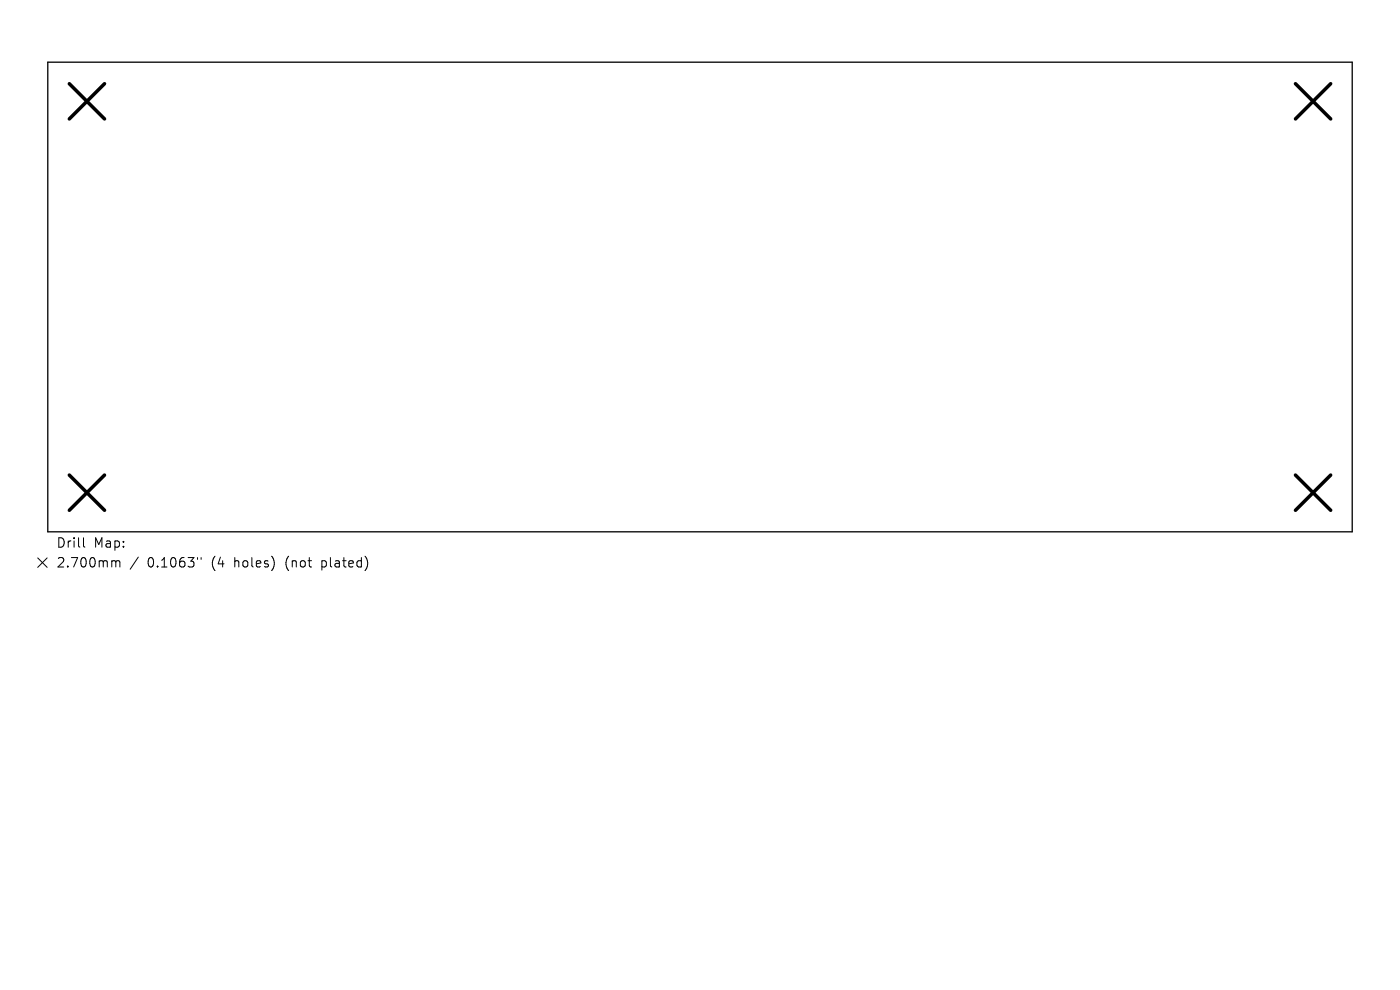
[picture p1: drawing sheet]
<svg xmlns="http://www.w3.org/2000/svg" width="297mm" height="210mm" viewBox="0 0 297 210" stroke-linecap="round" stroke-linejoin="round" font-family="sans-serif">
<defs><g id="words">
<g font-size="2.8">
<text x="12" y="116.4">Drill</text>
<text x="19.9" y="116.4">Map:</text>
<text x="12" y="120.6">2.700mm</text>
<text x="31.2" y="120.6">0.1063&quot;</text>
<text x="44.9" y="120.6">(4</text>
<text x="49.7" y="120.6">holes)</text>
<text x="60.7" y="120.6">(not</text>
<text x="68.4" y="120.6">plated)</text>
</g>
</g></defs>
<path d="M10.1 13.2h276.8v99.6h-276.8z" fill="none" stroke="#000" stroke-width=".28"/>
<path d="M14.7 17.8l7.5 7.4M22.2 17.8l-7.5 7.4M274.8 17.8l7.5 7.4M282.3 17.8l-7.5 7.4M14.7 100.8l7.5 7.4M22.2 100.8l-7.5 7.4M274.8 100.8l7.5 7.4M282.3 100.8l-7.5 7.4" fill="none" stroke="#000" stroke-width=".75"/>
<path d="M8 118.4l2 2M10 118.4l-2 2M17.7 114.1v1.7l.3 .3M24.3 118.9l.3 .3M24.6 119.2v1.1M24.6 119.2l.3-.3 .4 .1 .1 1.3M29.3 118.2l-1.7 2.6M41.9 118.3v.4M42.7 118.3v.4M58.1 118.8v1.4M77.5 118.1a2.35 2.35 0 0 1 0 2.8" fill="none" stroke="#000" stroke-width=".21"/>
<use href="#words"/>
</svg>
